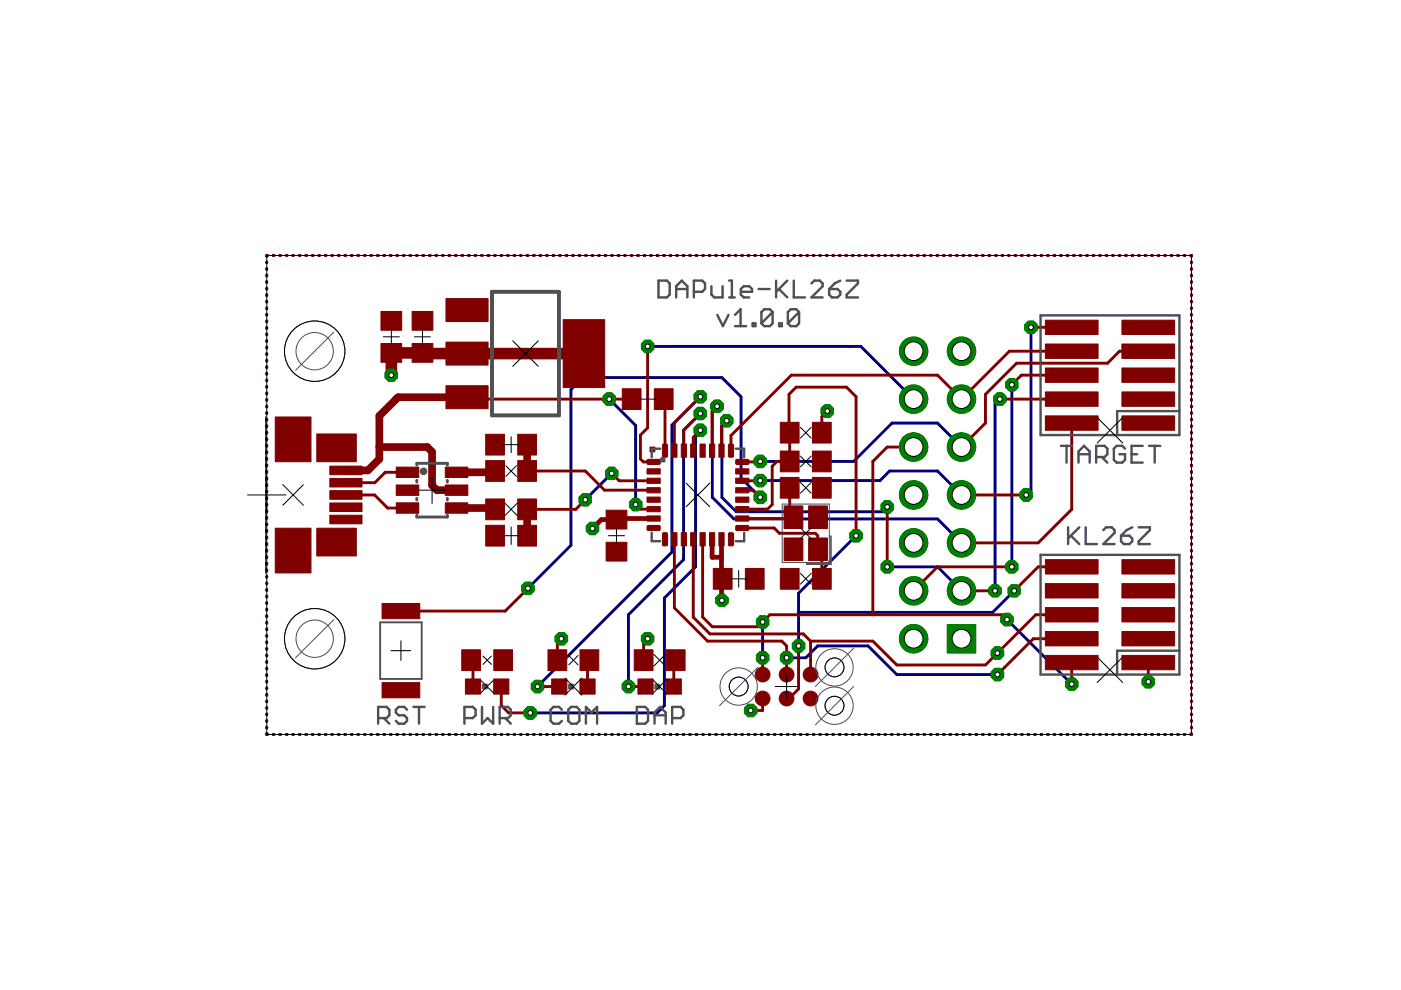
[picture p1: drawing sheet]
<svg xmlns="http://www.w3.org/2000/svg" width="297mm" height="210mm" viewBox="0 0 297 210" stroke-linecap="round" stroke-linejoin="round" font-family="sans-serif">
<g fill="none" stroke="#000080" stroke-width=".61">
<path d="M56.6 55.5v.2M56.6 56.9v.2M56.6 58.3v.2M56.6 59.7v.2M56.7 54.2h-.1v.1M57.9 54.2h.2M59.3 54.2h.2M60.7 54.2h.2M62.1 54.2h.1M63.5 54.2h.1M64.8 54.2h.2M66.2 54.2h.2"/>
<path d="M67.6 54.2h.2M69 54.2h.1M70.4 54.2h.1M71.7 54.2h.2M73.1 54.2h.2M74.5 54.2h.2M75.9 54.2h.1M77.3 54.2h.1M78.6 54.2h.2M80 54.2h.2M81.4 54.2h.2M82.8 54.2h.1"/>
<path d="M84.1 54.2h.2M85.5 54.2h.2M86.9 54.2h.2M88.3 54.2h.2M89.7 54.2h.1M91 54.2h.2M92.4 54.2h.2M93.8 54.2h.2M95.2 54.2h.1M96.6 54.2h.1M97.9 54.2h.2M99.3 54.2h.2"/>
<path d="M100.7 54.2h.2M102.1 54.2h.1M103.5 54.2h.1M104.8 54.2h.2M106.2 54.2h.2M107.6 54.2h.2M109 54.2h.1M110.4 54.2h.1M111.7 54.2h.2M113.1 54.2h.2M114.5 54.2h.2M115.9 54.2h.1"/>
<path d="M117.3 54.2h.1M118.6 54.2h.2M120 54.2h.2M121.4 54.2h.2M122.8 54.2h.1M124.2 54.2h.1M125.5 54.2h.2M126.9 54.2h.2M128.3 54.2h.2M129.7 54.2h.1M131 54.2h.2M132.4 54.2h.2"/>
<path d="M133.8 54.2h.2M135.2 54.2h.2M136.6 54.2h.1M137.9 54.2h.2M139.3 54.2h.2M140.7 54.2h.2M142.1 54.2h.1M143.5 54.2h.1M144.8 54.2h.2M146.2 54.2h.2M147.6 54.2h.2M149 54.2h.1"/>
<path d="M150.4 54.2h.1M151.7 54.2h.2M153.1 54.2h.2M154.5 54.2h.2M155.9 54.2h.1M157.3 54.2h.1M158.6 54.2h.2M160 54.2h.2M161.4 54.2h.2M162.8 54.2h.1M164.2 54.2h.1M165.5 54.2h.2"/>
<path d="M166.9 54.2h.2M168.3 54.2h.2M169.7 54.2h.1M171 54.2h.2M172.4 54.2h.2M173.8 54.2h.2M175.2 54.2h.2M176.6 54.2h.1M177.9 54.2h.2M179.3 54.2h.2M180.7 54.2h.2M182.1 54.2h.1"/>
<path d="M183.5 54.2h.1M184.8 54.2h.2M186.2 54.2h.2M187.6 54.2h.2M189 54.2h.1M190.4 54.2h.1M191.7 54.2h.2M193.1 54.2h.2M194.5 54.2h.2M195.9 54.2h.1M197.3 54.2h.1M198.6 54.2h.2"/>
<path d="M200 54.2h.2M201.4 54.2h.2M202.8 54.2h.1M204.2 54.2h.1M205.5 54.2h.2M206.9 54.2h.2M208.3 54.2h.2M209.7 54.2h.1M211.1 54.2h.1M212.4 54.2h.2M213.8 54.2h.2M215.2 54.2h.2"/>
<path d="M216.6 54.2h.1M218 54.2h.1M219.4 54.2h.1M220.7 54.2h.2M222.1 54.2h.1M223.5 54.2h.1M224.9 54.2h.1M226.2 54.2h.2M227.6 54.2h.2M229 54.2h.2M230.4 54.2h.1M231.8 54.2h.1"/>
<path d="M233.1 54.2h.2M234.5 54.2h.2M235.9 54.2h.2M237.3 54.2h.1M238.7 54.2h.1M240 54.2h.2M241.4 54.2h.2M242.8 54.2h.2M244.2 54.2h.1M245.6 54.2h.1M246.9 54.2h.2M248.3 54.2h.2"/>
<path d="M249.7 54.2h.2M251.1 54.2h.1M252.5 54.2h.1v.1M252.6 55.5v.2M252.6 56.9v.2M252.6 58.3v.2M252.6 59.7v.2M56.6 61.1v.2M56.6 62.5v.2M56.6 63.9v.2M56.6 65.3v.1M56.6 66.7v.1"/>
<path d="M56.6 68.1v.1M56.6 69.4v.2M56.6 70.8v.2M56.6 72.2v.2M56.6 73.6v.2M56.6 75v.2M56.6 76.4v.2M56.6 77.8v.1M56.6 79.2v.1M137.3 73.4h45.2l11.2 11.2M218.6 69.4v34.5l-1 1M252.6 61.1v.2"/>
<path d="M252.6 62.5v.2M252.6 63.9v.2M252.6 65.3v.1M252.6 66.7v.1M252.6 68.1v.1M252.6 69.4v.2M252.6 70.8v.2M252.6 72.2v.2M252.6 73.6v.2M252.6 75v.2M252.6 76.4v.2M252.6 77.8v.1"/>
<path d="M252.6 79.2v.1M56.6 80.6v.1M56.6 81.9v.2M56.6 83.3v.2M56.6 84.7v.2M56.6 86.1v.2M56.6 87.5v.2M56.6 88.9v.1M56.6 90.3v.1M56.6 91.7v.1M56.6 93v.2M56.6 94.4v.2"/>
<path d="M56.6 95.8v.2M56.6 97.2v.2M56.6 98.6v.2M56.6 100v.2M129.2 84.6l5.6 5.6v16.8M148.5 91.2l-1 1v28l-6.6 6.6v22.8l-1.6 1.6h-26.9M148.5 87.7l-3.6 3.5v27.5l-11.7 11.6v15.3M148.5 84.1l-6 6v27l-28.5 28.5M152 86.1l-1 1.1v18.3l4.6 4.5h43.2l5.1 5.1M154.1 89.2l-1 1v15.3l3 3h31l1-1M203.9 94.8l-5.1-5.1h-9.7l-8.1 8.1h-19.8M212 84.6l-1 1v39.7"/>
<path d="M214.5 81.6v38.6M252.6 80.6v.1M252.6 81.9v.2M252.6 83.3v.2M252.6 84.7v.2M252.6 86.1v.2M252.6 87.5v.2M252.6 88.9v.1M252.6 90.3v.1M252.6 91.7v.1M252.6 93v.2M252.6 94.4v.2"/>
<path d="M252.6 95.8v.2M252.6 97.2v.2M252.6 98.6v.2M252.6 100v.2M56.6 101.4v.2M56.6 102.8v.2M56.6 104.2v.1M56.6 105.6v.1M56.6 106.9v.2M56.6 108.3v.2M56.6 109.7v.2M56.6 111.1v.2"/>
<path d="M56.6 112.5v.2M56.6 113.9v.2M56.6 115.3v.1M56.6 116.7v.1M56.6 118v.2M56.6 119.4v.2M129.7 100.4l-5.6 5.6M161.2 101.9h25.4l2-2h10.2l5.1 5M161.2 105.5l-4.1-4.1v-17.3l-4-4h-29.5l-2.5 2.5v33l-9.2 9.2M181.5 113.6l-12.2 12.2v11.1M252.6 101.4v.2M252.6 102.8v.2"/>
<path d="M252.6 104.2v.1M252.6 105.6v.1M252.6 106.9v.2M252.6 108.3v.2M252.6 109.7v.2M252.6 111.1v.2M252.6 112.5v.2M252.6 113.9v.2M252.6 115.3v.1M252.6 116.7v.1M252.6 118v.2M252.6 119.4v.2"/>
<path d="M56.6 120.8v.2M56.6 122.2v.2M56.6 123.6v.2M56.6 125v.2M56.6 126.4v.2M56.6 127.8v.2M56.6 129.2v.1M56.6 130.6v.1M56.6 132v.1M56.6 133.3v.2M56.6 134.7v.2M56.6 136.1v.2"/>
<path d="M56.6 137.5v.2M56.6 138.9v.2M161.7 131.9v7.6M166.8 139.5h4l2.6-2.6h10.6l6.1 6.1h21.4M188.1 120.2h10.7l5.1 5.1M213.5 131.4l13.7 13.7M215 125.3l-4.5 4.5h-41.2M252.6 120.8v.2M252.6 122.2v.2M252.6 123.6v.2M252.6 125v.2M252.6 126.4v.2"/>
<path d="M252.6 127.8v.2M252.6 129.2v.1M252.6 130.6v.1M252.6 132v.1M252.6 133.3v.2M252.6 134.7v.2M252.6 136.1v.2M252.6 137.5v.2M252.6 138.9v.2M56.6 155.6v.1h.1M56.6 140.3v.1M56.6 141.7v.1"/>
<path d="M56.6 143.1v.1M56.6 144.4v.2M56.6 145.8v.2M56.6 147.2v.2M56.6 148.6v.2M56.6 150v.2M56.6 151.4v.2M56.6 152.8v.2M56.6 154.2v.1M57.9 155.7h.2M59.3 155.7h.2M60.7 155.7h.2"/>
<path d="M62.1 155.7h.1M63.5 155.7h.1M64.8 155.7h.2M66.2 155.7h.2M67.6 155.7h.2M69 155.7h.1M70.4 155.7h.1M71.7 155.7h.2M73.1 155.7h.2M74.5 155.7h.2M75.9 155.7h.1M77.3 155.7h.1"/>
<path d="M78.6 155.7h.2M80 155.7h.2M81.4 155.7h.2M82.8 155.7h.1M84.1 155.7h.2M85.5 155.7h.2M86.9 155.7h.2M88.3 155.7h.2M89.7 155.7h.1M91 155.7h.2M92.4 155.7h.2M93.8 155.7h.2"/>
<path d="M95.2 155.7h.1M96.6 155.7h.1M97.9 155.7h.2M99.3 155.7h.2M100.7 155.7h.2M102.1 155.7h.1M103.5 155.7h.1M104.8 155.7h.2M106.2 155.7h.2M107.6 155.7h.2M109 155.7h.1M110.4 155.7h.1"/>
<path d="M111.7 155.7h.2M113.1 155.7h.2M114.5 155.7h.2M115.9 155.7h.1M117.3 155.7h.1M118.6 155.7h.2M120 155.7h.2M121.4 155.7h.2M122.8 155.7h.1M124.2 155.7h.1M125.5 155.7h.2M126.9 155.7h.2"/>
<path d="M128.3 155.7h.2M129.7 155.7h.1M131 155.7h.2M132.4 155.7h.2M133.8 155.7h.2M135.2 155.7h.2M136.6 155.7h.1M137.9 155.7h.2M139.3 155.7h.2M140.7 155.7h.2M142.1 155.7h.1M143.5 155.7h.1"/>
<path d="M144.8 155.7h.2M146.2 155.7h.2M147.6 155.7h.2M149 155.7h.1M150.4 155.7h.1M151.7 155.7h.2M153.1 155.7h.2M154.5 155.7h.2M155.9 155.7h.1M157.3 155.7h.1M158.6 155.7h.2M160 155.7h.2"/>
<path d="M161.4 155.7h.2M162.8 155.7h.1M164.2 155.7h.1M165.5 155.7h.2M166.9 155.7h.2M168.3 155.7h.2M169.7 155.7h.1M171 155.7h.2M172.4 155.7h.2M173.8 155.7h.2M175.2 155.7h.2M176.6 155.7h.1"/>
<path d="M177.9 155.7h.2M179.3 155.7h.2M180.7 155.7h.2M182.1 155.7h.1M183.5 155.7h.1M184.8 155.7h.2M186.2 155.7h.2M187.6 155.7h.2M189 155.7h.1M190.4 155.7h.1M191.7 155.7h.2M193.1 155.7h.2"/>
<path d="M194.5 155.7h.2M195.9 155.7h.1M197.3 155.7h.1M198.6 155.7h.2M200 155.7h.2M201.4 155.7h.2M202.8 155.7h.1M204.2 155.7h.1M205.5 155.7h.2M206.9 155.7h.2M208.3 155.7h.2M209.7 155.7h.1"/>
<path d="M211.1 155.7h.1M212.4 155.7h.2M213.8 155.7h.2M215.2 155.7h.2M216.6 155.7h.1M218 155.7h.1M219.4 155.7h.1M220.7 155.7h.2M222.1 155.7h.1M223.5 155.7h.1M224.9 155.7h.1M226.2 155.7h.2"/>
<path d="M227.6 155.7h.2M229 155.7h.2M230.4 155.7h.1M231.8 155.7h.1M233.1 155.7h.2M234.5 155.7h.2M235.9 155.7h.2M237.3 155.7h.1M238.7 155.7h.1M240 155.7h.2M241.4 155.7h.2M242.8 155.7h.2"/>
<path d="M244.2 155.7h.1M245.6 155.7h.1M246.9 155.7h.2M248.3 155.7h.2M249.7 155.7h.2M251.1 155.7h.1M252.6 155.6v.1h-.1M252.6 140.3v.1M252.6 141.7v.1M252.6 143.1v.1M252.6 144.4v.2M252.6 145.8v.2"/>
<path d="M252.6 147.2v.2M252.6 148.6v.2M252.6 150v.2M252.6 151.4v.2M252.6 152.8v.2M252.6 154.2v.1"/>
</g>
<circle cx="193.7" cy="104.9" r="3" fill="#008000" stroke="#008000" stroke-width=".21"/>
<circle cx="193.7" cy="104.9" r="1.99" fill="#fff" stroke="#000" stroke-width=".21"/>
<circle cx="203.9" cy="104.9" r="3" fill="#008000" stroke="#008000" stroke-width=".21"/>
<circle cx="203.9" cy="104.9" r="1.99" fill="#fff" stroke="#000" stroke-width=".21"/>
<circle cx="193.7" cy="94.8" r="3" fill="#008000" stroke="#008000" stroke-width=".21"/>
<circle cx="193.7" cy="94.8" r="1.99" fill="#fff" stroke="#000" stroke-width=".21"/>
<circle cx="203.9" cy="94.8" r="3" fill="#008000" stroke="#008000" stroke-width=".21"/>
<circle cx="203.9" cy="94.8" r="1.99" fill="#fff" stroke="#000" stroke-width=".21"/>
<circle cx="193.7" cy="84.6" r="3" fill="#008000" stroke="#008000" stroke-width=".21"/>
<circle cx="193.7" cy="84.6" r="1.99" fill="#fff" stroke="#000" stroke-width=".21"/>
<circle cx="203.9" cy="84.6" r="3" fill="#008000" stroke="#008000" stroke-width=".21"/>
<circle cx="203.9" cy="84.6" r="1.99" fill="#fff" stroke="#000" stroke-width=".21"/>
<circle cx="193.7" cy="74.5" r="3" fill="#008000" stroke="#008000" stroke-width=".21"/>
<circle cx="193.7" cy="74.5" r="1.99" fill="#fff" stroke="#000" stroke-width=".21"/>
<circle cx="203.9" cy="74.5" r="3" fill="#008000" stroke="#008000" stroke-width=".21"/>
<circle cx="203.9" cy="74.5" r="1.99" fill="#fff" stroke="#000" stroke-width=".21"/>
<circle cx="193.7" cy="115.1" r="3" fill="#008000" stroke="#008000" stroke-width=".21"/>
<circle cx="193.7" cy="115.1" r="1.99" fill="#fff" stroke="#000" stroke-width=".21"/>
<circle cx="203.9" cy="115.1" r="3" fill="#008000" stroke="#008000" stroke-width=".21"/>
<circle cx="203.9" cy="115.1" r="1.99" fill="#fff" stroke="#000" stroke-width=".21"/>
<circle cx="193.7" cy="125.3" r="3" fill="#008000" stroke="#008000" stroke-width=".21"/>
<circle cx="193.7" cy="125.3" r="1.99" fill="#fff" stroke="#000" stroke-width=".21"/>
<circle cx="203.9" cy="125.3" r="3" fill="#008000" stroke="#008000" stroke-width=".21"/>
<circle cx="203.9" cy="125.3" r="1.99" fill="#fff" stroke="#000" stroke-width=".21"/>
<circle cx="193.7" cy="135.4" r="3" fill="#008000" stroke="#008000" stroke-width=".21"/>
<circle cx="193.7" cy="135.4" r="1.99" fill="#fff" stroke="#000" stroke-width=".21"/>
<path d="M200.9 132.4h6v6h-6z" fill="#008000" stroke="#008000" stroke-width=".21"/>
<circle cx="203.9" cy="135.4" r="1.99" fill="#fff" stroke="#000" stroke-width=".21"/>
<circle cx="161.2" cy="97.8" r="1.42" fill="#008000" stroke="#008000" stroke-width=".21"/>
<circle cx="161.2" cy="97.8" r=".51" fill="#fff" stroke="#000" stroke-width=".21"/>
<circle cx="161.2" cy="101.9" r="1.42" fill="#008000" stroke="#008000" stroke-width=".21"/>
<circle cx="161.2" cy="101.9" r=".51" fill="#fff" stroke="#000" stroke-width=".21"/>
<circle cx="218.6" cy="69.4" r="1.42" fill="#008000" stroke="#008000" stroke-width=".21"/>
<circle cx="218.6" cy="69.4" r=".51" fill="#fff" stroke="#000" stroke-width=".21"/>
<circle cx="217.6" cy="104.9" r="1.42" fill="#008000" stroke="#008000" stroke-width=".21"/>
<circle cx="217.6" cy="104.9" r=".51" fill="#fff" stroke="#000" stroke-width=".21"/>
<circle cx="152" cy="86.1" r="1.42" fill="#008000" stroke="#008000" stroke-width=".21"/>
<circle cx="152" cy="86.1" r=".51" fill="#fff" stroke="#000" stroke-width=".21"/>
<circle cx="214.5" cy="81.6" r="1.42" fill="#008000" stroke="#008000" stroke-width=".21"/>
<circle cx="214.5" cy="81.6" r=".51" fill="#fff" stroke="#000" stroke-width=".21"/>
<circle cx="214.5" cy="120.2" r="1.42" fill="#008000" stroke="#008000" stroke-width=".21"/>
<circle cx="214.5" cy="120.2" r=".51" fill="#fff" stroke="#000" stroke-width=".21"/>
<circle cx="211" cy="125.3" r="1.42" fill="#008000" stroke="#008000" stroke-width=".21"/>
<circle cx="211" cy="125.3" r=".51" fill="#fff" stroke="#000" stroke-width=".21"/>
<circle cx="154.1" cy="89.2" r="1.42" fill="#008000" stroke="#008000" stroke-width=".21"/>
<circle cx="154.1" cy="89.2" r=".51" fill="#fff" stroke="#000" stroke-width=".21"/>
<circle cx="188.1" cy="107.5" r="1.42" fill="#008000" stroke="#008000" stroke-width=".21"/>
<circle cx="188.1" cy="107.5" r=".51" fill="#fff" stroke="#000" stroke-width=".21"/>
<circle cx="188.1" cy="120.2" r="1.42" fill="#008000" stroke="#008000" stroke-width=".21"/>
<circle cx="188.1" cy="120.2" r=".51" fill="#fff" stroke="#000" stroke-width=".21"/>
<circle cx="212" cy="84.6" r="1.42" fill="#008000" stroke="#008000" stroke-width=".21"/>
<circle cx="212" cy="84.6" r=".51" fill="#fff" stroke="#000" stroke-width=".21"/>
<circle cx="148.5" cy="91.2" r="1.42" fill="#008000" stroke="#008000" stroke-width=".21"/>
<circle cx="148.5" cy="91.2" r=".51" fill="#fff" stroke="#000" stroke-width=".21"/>
<circle cx="112.4" cy="151.2" r="1.42" fill="#008000" stroke="#008000" stroke-width=".21"/>
<circle cx="112.4" cy="151.2" r=".51" fill="#fff" stroke="#000" stroke-width=".21"/>
<circle cx="148.5" cy="87.7" r="1.42" fill="#008000" stroke="#008000" stroke-width=".21"/>
<circle cx="148.5" cy="87.7" r=".51" fill="#fff" stroke="#000" stroke-width=".21"/>
<circle cx="133.2" cy="145.6" r="1.42" fill="#008000" stroke="#008000" stroke-width=".21"/>
<circle cx="133.2" cy="145.6" r=".51" fill="#fff" stroke="#000" stroke-width=".21"/>
<circle cx="161.2" cy="105.5" r="1.42" fill="#008000" stroke="#008000" stroke-width=".21"/>
<circle cx="161.2" cy="105.5" r=".51" fill="#fff" stroke="#000" stroke-width=".21"/>
<circle cx="111.9" cy="124.8" r="1.42" fill="#008000" stroke="#008000" stroke-width=".21"/>
<circle cx="111.9" cy="124.8" r=".51" fill="#fff" stroke="#000" stroke-width=".21"/>
<circle cx="211.5" cy="138.5" r="1.42" fill="#008000" stroke="#008000" stroke-width=".21"/>
<circle cx="211.5" cy="138.5" r=".51" fill="#fff" stroke="#000" stroke-width=".21"/>
<circle cx="161.7" cy="131.9" r="1.42" fill="#008000" stroke="#008000" stroke-width=".21"/>
<circle cx="161.7" cy="131.9" r=".51" fill="#fff" stroke="#000" stroke-width=".21"/>
<circle cx="161.7" cy="139.5" r="1.42" fill="#008000" stroke="#008000" stroke-width=".21"/>
<circle cx="161.7" cy="139.5" r=".51" fill="#fff" stroke="#000" stroke-width=".21"/>
<circle cx="213.5" cy="131.4" r="1.42" fill="#008000" stroke="#008000" stroke-width=".21"/>
<circle cx="213.5" cy="131.4" r=".51" fill="#fff" stroke="#000" stroke-width=".21"/>
<circle cx="227.2" cy="145.1" r="1.42" fill="#008000" stroke="#008000" stroke-width=".21"/>
<circle cx="227.2" cy="145.1" r=".51" fill="#fff" stroke="#000" stroke-width=".21"/>
<circle cx="166.8" cy="139.5" r="1.42" fill="#008000" stroke="#008000" stroke-width=".21"/>
<circle cx="166.8" cy="139.5" r=".51" fill="#fff" stroke="#000" stroke-width=".21"/>
<circle cx="211.5" cy="143" r="1.42" fill="#008000" stroke="#008000" stroke-width=".21"/>
<circle cx="211.5" cy="143" r=".51" fill="#fff" stroke="#000" stroke-width=".21"/>
<circle cx="129.7" cy="100.4" r="1.42" fill="#008000" stroke="#008000" stroke-width=".21"/>
<circle cx="129.7" cy="100.4" r=".51" fill="#fff" stroke="#000" stroke-width=".21"/>
<circle cx="124.1" cy="106" r="1.42" fill="#008000" stroke="#008000" stroke-width=".21"/>
<circle cx="124.1" cy="106" r=".51" fill="#fff" stroke="#000" stroke-width=".21"/>
<circle cx="148.5" cy="84.1" r="1.42" fill="#008000" stroke="#008000" stroke-width=".21"/>
<circle cx="148.5" cy="84.1" r=".51" fill="#fff" stroke="#000" stroke-width=".21"/>
<circle cx="114" cy="145.6" r="1.42" fill="#008000" stroke="#008000" stroke-width=".21"/>
<circle cx="114" cy="145.6" r=".51" fill="#fff" stroke="#000" stroke-width=".21"/>
<circle cx="169.3" cy="136.9" r="1.42" fill="#008000" stroke="#008000" stroke-width=".21"/>
<circle cx="169.3" cy="136.9" r=".51" fill="#fff" stroke="#000" stroke-width=".21"/>
<circle cx="181.5" cy="113.6" r="1.42" fill="#008000" stroke="#008000" stroke-width=".21"/>
<circle cx="181.5" cy="113.6" r=".51" fill="#fff" stroke="#000" stroke-width=".21"/>
<circle cx="215" cy="125.3" r="1.42" fill="#008000" stroke="#008000" stroke-width=".21"/>
<circle cx="215" cy="125.3" r=".51" fill="#fff" stroke="#000" stroke-width=".21"/>
<circle cx="119" cy="135.4" r="1.42" fill="#008000" stroke="#008000" stroke-width=".21"/>
<circle cx="119" cy="135.4" r=".51" fill="#fff" stroke="#000" stroke-width=".21"/>
<circle cx="137.3" cy="135.4" r="1.42" fill="#008000" stroke="#008000" stroke-width=".21"/>
<circle cx="137.3" cy="135.4" r=".51" fill="#fff" stroke="#000" stroke-width=".21"/>
<circle cx="125.6" cy="112.1" r="1.42" fill="#008000" stroke="#008000" stroke-width=".21"/>
<circle cx="125.6" cy="112.1" r=".51" fill="#fff" stroke="#000" stroke-width=".21"/>
<circle cx="83" cy="79.5" r="1.42" fill="#008000" stroke="#008000" stroke-width=".21"/>
<circle cx="83" cy="79.5" r=".51" fill="#fff" stroke="#000" stroke-width=".21"/>
<circle cx="153.1" cy="127.3" r="1.42" fill="#008000" stroke="#008000" stroke-width=".21"/>
<circle cx="153.1" cy="127.3" r=".51" fill="#fff" stroke="#000" stroke-width=".21"/>
<circle cx="159.2" cy="150.6" r="1.42" fill="#008000" stroke="#008000" stroke-width=".21"/>
<circle cx="159.2" cy="150.6" r=".51" fill="#fff" stroke="#000" stroke-width=".21"/>
<circle cx="175.4" cy="87.2" r="1.42" fill="#008000" stroke="#008000" stroke-width=".21"/>
<circle cx="175.4" cy="87.2" r=".51" fill="#fff" stroke="#000" stroke-width=".21"/>
<circle cx="243.5" cy="144.5" r="1.42" fill="#008000" stroke="#008000" stroke-width=".21"/>
<circle cx="243.5" cy="144.5" r=".51" fill="#fff" stroke="#000" stroke-width=".21"/>
<circle cx="134.8" cy="107" r="1.42" fill="#008000" stroke="#008000" stroke-width=".21"/>
<circle cx="134.8" cy="107" r=".51" fill="#fff" stroke="#000" stroke-width=".21"/>
<circle cx="129.2" cy="84.6" r="1.42" fill="#008000" stroke="#008000" stroke-width=".21"/>
<circle cx="129.2" cy="84.6" r=".51" fill="#fff" stroke="#000" stroke-width=".21"/>
<circle cx="137.3" cy="73.4" r="1.42" fill="#008000" stroke="#008000" stroke-width=".21"/>
<circle cx="137.3" cy="73.4" r=".51" fill="#fff" stroke="#000" stroke-width=".21"/>
<g fill="#800000" stroke="#800000" stroke-width=".21">
<path d="M237.9 88.2h11.1v3h-11.1z"/>
<path d="M237.9 83.1h11.1v3h-11.1z"/>
<path d="M221.6 88.2h11.2v3h-11.2z"/>
<path d="M221.6 83.1h11.2v3h-11.2z"/>
<path d="M237.9 78h11.1v3.1h-11.1z"/>
<path d="M221.6 78h11.2v3.1h-11.2z"/>
<path d="M237.9 72.9h11.1v3.1h-11.1z"/>
<path d="M221.6 72.9h11.2v3.1h-11.2z"/>
<path d="M237.9 67.9h11.1v3h-11.1z"/>
<path d="M221.6 67.9h11.2v3h-11.2z"/>
<path d="M109.8 105.8h3.9v4.4h-3.9z"/>
<path d="M103 105.8h4v4.4h-4z"/>
<path d="M109.8 97.7h3.9v4.4h-3.9z"/>
<path d="M103 97.7h4v4.4h-4z"/>
<path d="M165.4 89.5h4v4.4h-4z"/>
<path d="M172.3 89.5h3.9v4.4h-3.9z"/>
<path d="M131.9 82.4h4v4.4h-4z"/>
<path d="M138.7 82.4h4v4.4h-4z"/>
<path d="M158 120.5h4v4.4h-4z"/>
<path d="M151.2 120.5h4v4.4h-4z"/>
<path d="M128.5 115h4.4v4h-4.4z"/>
<path d="M128.5 108.2h4.4v4h-4.4z"/>
<path d="M103 92.1h4v4.4h-4z"/>
<path d="M109.8 92.1h3.9v4.4h-3.9z"/>
<path d="M103 111.4h4v4.4h-4z"/>
<path d="M109.8 111.4h3.9v4.4h-3.9z"/>
<path d="M137.2 99.4h2.8v1.1h-2.8z"/>
<path d="M137.2 101.4h2.8v1.1h-2.8z"/>
<path d="M137.2 103.4h2.8v1.1h-2.8z"/>
<path d="M137.2 105.4h2.8v1.1h-2.8z"/>
<path d="M137.2 107.4h2.8v1.1h-2.8z"/>
<path d="M137.2 109.4h2.8v1.1h-2.8z"/>
<path d="M142.4 112.9h1.1v2.8h-1.1z"/>
<path d="M144.4 112.9h1.1v2.8h-1.1z"/>
<path d="M146.4 112.9h1.1v2.8h-1.1z"/>
<path d="M148.4 112.9h1.1v2.8h-1.1z"/>
<path d="M150.4 112.9h1.1v2.8h-1.1z"/>
<path d="M152.4 112.9h1.1v2.8h-1.1z"/>
<path d="M156 109.4h2.8v1.1h-2.8z"/>
<path d="M156 107.4h2.8v1.1h-2.8z"/>
<path d="M156 105.4h2.8v1.1h-2.8z"/>
<path d="M156 103.4h2.8v1.1h-2.8z"/>
<path d="M156 101.4h2.8v1.1h-2.8z"/>
<path d="M156 99.4h2.8v1.1h-2.8z"/>
<path d="M152.4 94.1h1.1v2.8h-1.1z"/>
<path d="M150.4 94.1h1.1v2.8h-1.1z"/>
<path d="M148.4 94.1h1.1v2.8h-1.1z"/>
<path d="M146.4 94.1h1.1v2.8h-1.1z"/>
<path d="M144.4 94.1h1.1v2.8h-1.1z"/>
<path d="M142.4 94.1h1.1v2.8h-1.1z"/>
<path d="M137.8 94.8h1v1h-1z"/>
<path d="M165.4 120.5h4v4.4h-4z"/>
<path d="M172.3 120.5h3.9v4.4h-3.9z"/>
<path d="M171.4 114.1h4v4.8h-4z"/>
<path d="M171.4 107.3h4v4.8h-4z"/>
<path d="M166.2 107.3h4v4.8h-4z"/>
<path d="M166.2 114.1h4v4.8h-4z"/>
<path d="M172.3 101.2h3.9v4.4h-3.9z"/>
<path d="M165.4 101.2h4v4.4h-4z"/>
<path d="M172.3 95.6h3.9v4.4h-3.9z"/>
<path d="M165.4 95.6h4v4.4h-4z"/>
<path d="M116.2 137.8h4v4.4h-4z"/>
<path d="M123 137.8h4v4.4h-4z"/>
<path d="M117 144h3.2v3.2h-3.2z"/>
<path d="M123 144h3.2v3.2h-3.2z"/>
<path d="M104.7 137.8h4v4.4h-4z"/>
<path d="M97.9 137.8h4v4.4h-4z"/>
<path d="M98.7 144h3.2v3.2h-3.2z"/>
<path d="M104.7 144h3.2v3.2h-3.2z"/>
<path d="M69.9 104h6.9v1.9h-6.9z"/>
<path d="M69.9 101.4h6.9v1.9h-6.9z"/>
<path d="M69.9 106.6h6.9v1.9h-6.9z"/>
<path d="M69.9 109.2h6.9v1.9h-6.9z"/>
<path d="M69.9 98.8h6.9v1.8h-6.9z"/>
<path d="M67.2 92h8.3v5.9h-8.3z"/>
<path d="M67.2 112h8.3v5.9h-8.3z"/>
<path d="M58.4 88.4h7.5v9.5h-7.5z"/>
<path d="M58.4 112h7.5v9.5h-7.5z"/>
<path d="M134.5 137.8h4v4.4h-4z"/>
<path d="M141.3 137.8h3.9v4.4h-3.9z"/>
<path d="M135.3 144h3.2v3.2h-3.2z"/>
<path d="M141.2 144h3.3v3.2h-3.3z"/>
<path d="M94.6 63.3h8.9v4.9h-8.9z"/>
<path d="M94.6 72.5h8.9v4.9h-8.9z"/>
<path d="M94.6 81.8h8.9v4.9h-8.9z"/>
<path d="M119.4 67.8h8.8v14.4h-8.8z"/>
<path d="M87.4 72.8h4.4v4h-4.4z"/>
<path d="M87.4 66h4.4v4h-4.4z"/>
<path d="M84 99h4.8v2.2h-4.8z"/>
<path d="M84 102.8h4.8v2.2h-4.8z"/>
<path d="M84 106.6h4.8v2.2h-4.8z"/>
<path d="M94.4 106.6h4.8v2.2h-4.8z"/>
<path d="M94.4 102.8h4.8v2.2h-4.8z"/>
<path d="M94.4 99h4.8v2.2h-4.8z"/>
<path d="M81 144.7h8v3.3h-8z"/>
<path d="M81 128h8v3.2h-8z"/>
<path d="M80.8 72.8h4.4v4h-4.4z"/>
<path d="M80.8 66h4.4v4h-4.4z"/>
<path d="M237.9 139h11.1v3h-11.1z"/>
<path d="M237.9 133.9h11.1v3h-11.1z"/>
<path d="M221.6 139h11.2v3h-11.2z"/>
<path d="M221.6 133.9h11.2v3h-11.2z"/>
<path d="M237.9 128.8h11.1v3.1h-11.1z"/>
<path d="M221.6 128.8h11.2v3.1h-11.2z"/>
<path d="M237.9 123.7h11.1v3.1h-11.1z"/>
<path d="M221.6 123.7h11.2v3.1h-11.2z"/>
<path d="M237.9 118.7h11.1v3h-11.1z"/>
<path d="M221.6 118.7h11.2v3h-11.2z"/>
</g>
<g fill="#800000" stroke="#800000" stroke-width=".21">
<path d="M137.2 97.5l.3-.1h2.3l.2 .3-.1 .7-.2 .1h-2.4l-.1-.3z" fill-rule="evenodd"/>
<path d="M137.2 111.5l.3-.1h2.3l.2 .3-.1 .7-.2 .1h-2.4l-.1-.3z" fill-rule="evenodd"/>
<path d="M140.6 113l.7-.1 .2 .2v2.4l-.1 .2h-.7l-.2-.1-.1-2.4z" fill-rule="evenodd"/>
<path d="M154.6 113l.7-.1 .2 .2v2.4l-.1 .2h-.7l-.2-.1-.1-2.4z" fill-rule="evenodd"/>
<path d="M156 111.5l.3-.1h2.3l.2 .3-.1 .7-.2 .1h-2.4l-.1-.3z" fill-rule="evenodd"/>
<path d="M156 97.5l.3-.1h2.3l.2 .3-.1 .7-.2 .1h-2.4l-.1-.3z" fill-rule="evenodd"/>
<path d="M154.6 94.2l.7-.1 .2 .2v2.4l-.1 .2h-.7l-.2-.1-.1-2.4z" fill-rule="evenodd"/>
<path d="M140.6 94.2l.7-.1 .2 .2v2.4l-.1 .2h-.7l-.2-.1-.1-2.4z" fill-rule="evenodd"/>
<circle cx="161.7" cy="143" r="1.57"/>
<circle cx="161.7" cy="148.1" r="1.57"/>
<circle cx="166.8" cy="143" r="1.57"/>
<circle cx="166.8" cy="148.1" r="1.57"/>
<circle cx="171.9" cy="143" r="1.57"/>
<circle cx="171.9" cy="148.1" r="1.57"/>
</g>
<g fill="none" stroke="#800000" stroke-width=".61">
<path d="M56.6 55.5v.2M56.6 56.9v.2M56.6 58.3v.2M56.6 59.7v.2M56.7 54.2h-.1v.1M57.9 54.2h.2M59.3 54.2h.2M60.7 54.2h.2M62.1 54.2h.1M63.5 54.2h.1M64.8 54.2h.2M66.2 54.2h.2"/>
<path d="M67.6 54.2h.2M69 54.2h.1M70.4 54.2h.1M71.7 54.2h.2M73.1 54.2h.2M74.5 54.2h.2M75.9 54.2h.1M77.3 54.2h.1M78.6 54.2h.2M80 54.2h.2M81.4 54.2h.2M82.8 54.2h.1"/>
<path d="M84.1 54.2h.2M85.5 54.2h.2M86.9 54.2h.2M88.3 54.2h.2M89.7 54.2h.1M91 54.2h.2M92.4 54.2h.2M93.8 54.2h.2M95.2 54.2h.1M96.6 54.2h.1M97.9 54.2h.2M99.3 54.2h.2"/>
<path d="M100.7 54.2h.2M102.1 54.2h.1M103.5 54.2h.1M104.8 54.2h.2M106.2 54.2h.2M107.6 54.2h.2M109 54.2h.1M110.4 54.2h.1M111.7 54.2h.2M113.1 54.2h.2M114.5 54.2h.2M115.9 54.2h.1"/>
<path d="M117.3 54.2h.1M118.6 54.2h.2M120 54.2h.2M121.4 54.2h.2M122.8 54.2h.1M124.2 54.2h.1M125.5 54.2h.2M126.9 54.2h.2M128.3 54.2h.2M129.7 54.2h.1M131 54.2h.2M132.4 54.2h.2"/>
<path d="M133.8 54.2h.2M135.2 54.2h.2M136.6 54.2h.1M137.9 54.2h.2M139.3 54.2h.2M140.7 54.2h.2M142.1 54.2h.1M143.5 54.2h.1M144.8 54.2h.2M146.2 54.2h.2M147.6 54.2h.2M149 54.2h.1"/>
<path d="M150.4 54.2h.1M151.7 54.2h.2M153.1 54.2h.2M154.5 54.2h.2M155.9 54.2h.1M157.3 54.2h.1M158.6 54.2h.2M160 54.2h.2M161.4 54.2h.2M162.8 54.2h.1M164.2 54.2h.1M165.5 54.2h.2"/>
<path d="M166.9 54.2h.2M168.3 54.2h.2M169.7 54.2h.1M171 54.2h.2M172.4 54.2h.2M173.8 54.2h.2M175.2 54.2h.2M176.6 54.2h.1M177.9 54.2h.2M179.3 54.2h.2M180.7 54.2h.2M182.1 54.2h.1"/>
<path d="M183.5 54.2h.1M184.8 54.2h.2M186.2 54.2h.2M187.6 54.2h.2M189 54.2h.1M190.4 54.2h.1M191.7 54.2h.2M193.1 54.2h.2M194.5 54.2h.2M195.9 54.2h.1M197.3 54.2h.1M198.6 54.2h.2"/>
<path d="M200 54.2h.2M201.4 54.2h.2M202.8 54.2h.1M204.2 54.2h.1M205.5 54.2h.2M206.9 54.2h.2M208.3 54.2h.2M209.7 54.2h.1M211.1 54.2h.1M212.4 54.2h.2M213.8 54.2h.2M215.2 54.2h.2"/>
<path d="M216.6 54.2h.1M218 54.2h.1M219.4 54.2h.1M220.7 54.2h.2M222.1 54.2h.1M223.5 54.2h.1M224.9 54.2h.1M226.2 54.2h.2M227.6 54.2h.2M229 54.2h.2M230.4 54.2h.1M231.8 54.2h.1"/>
<path d="M233.1 54.2h.2M234.5 54.2h.2M235.9 54.2h.2M237.3 54.2h.1M238.7 54.2h.1M240 54.2h.2M241.4 54.2h.2M242.8 54.2h.2M244.2 54.2h.1M245.6 54.2h.1M246.9 54.2h.2M248.3 54.2h.2"/>
<path d="M249.7 54.2h.2M251.1 54.2h.1M252.5 54.2h.1v.1M252.6 55.5v.2M252.6 56.9v.2M252.6 58.3v.2M252.6 59.7v.2M56.6 61.1v.2M56.6 62.5v.2M56.6 63.9v.2M56.6 65.3v.1M56.6 66.7v.1"/>
<path d="M56.6 68.1v.1M56.6 69.4v.2M56.6 70.8v.2M56.6 72.2v.2M56.6 73.6v.2M56.6 75v.2M56.6 76.4v.2M56.6 77.8v.1M56.6 79.2v.1M137.3 73.4v17.3l-1.5 1.5v5.1l.6 .6h2.2M218.6 69.4h8.6M227.2 74.5h-13.2l-10.1 10.1-5.1-5.1h-31l-12.8 12.9v3.1"/>
<path d="M227.2 79.5h-10.6l-2.1 2.1M243.5 74.5h-6.1l-2.6 2.5h-19.3l-6.6 6.6v6.1l-5 5.1M252.6 61.1v.2M252.6 62.5v.2M252.6 63.9v.2M252.6 65.3v.1M252.6 66.7v.1M252.6 68.1v.1M252.6 69.4v.2M252.6 70.8v.2M252.6 72.2v.2M252.6 73.6v.2"/>
<path d="M252.6 75v.2M252.6 76.4v.2M252.6 77.8v.1M252.6 79.2v.1M56.6 80.6v.1M56.6 81.9v.2M56.6 83.3v.2M56.6 84.7v.2M56.6 86.1v.2M56.6 87.5v.2M56.6 88.9v.1M56.6 90.3v.1"/>
<path d="M56.6 91.7v.1M56.6 93v.2M56.6 94.4v.2M56.6 95.8v.2M56.6 97.2v.2M56.6 98.6v.2M56.6 100v.2M99 84.2l.4 .4h34.5M111.8 99.9h12.3l4.1 4h10.4M140.7 84.6l.3 .3v10.6M148.5 91.2l-1.5 1.5v2.8M148.5 87.7l-3.5 3.5v4.3"/>
<path d="M148.5 84.1l-5.5 5.5v5.9M152 86.1l-1 1.1v8.3M154.1 89.2l-1.1 1.1v5.2M161.2 97.8l-3.8 .1M175.4 87.2l-1.2 1.1v3.4M193.7 94.8h-5.6l-3 3v32.5M212 84.6h15.2M227.2 89.7v18.3l-7.1 7.1h-16.2M252.6 80.6v.1M252.6 81.9v.2M252.6 83.3v.2M252.6 84.7v.2"/>
<path d="M252.6 86.1v.2M252.6 87.5v.2M252.6 88.9v.1M252.6 90.3v.1M252.6 91.7v.1M252.6 93v.2M252.6 94.4v.2M252.6 95.8v.2M252.6 97.2v.2M252.6 98.6v.2M252.6 100v.2M56.6 101.4v.2"/>
<path d="M56.6 102.8v.2M56.6 104.2v.1M56.6 105.6v.1M56.6 106.9v.2M56.6 108.3v.2M56.6 109.7v.2M56.6 111.1v.2M56.6 112.5v.2M56.6 113.9v.2M56.6 115.3v.1M56.6 116.7v.1M56.6 118v.2"/>
<path d="M56.6 119.4v.2M73.3 104.9h6.1l2.8 2.8h4.2M86.4 100.1h-4.7l-2.2 2.2h-6.2M124.1 106l-2 2h-10.3M129.7 100.4l1.6 1.5h7.3M134.8 107l.9 .9h2.9M138.6 103.9h.1M143 114.3v14.6l7 7h15.8l1 1v6.1M147 114.3v16.6l3.5 3.5h19.8l1.6 1.5M149 114.3v16.5l2 2.1h9.7l2.5-2.6h49.3l1 1.1M157.4 103.9h2.3l1.5 1.6M157.4 107.9h5.4l.9-.9v-8.2l1-1h2.7l-.1-14.2 1.5-1.5h10.7l2 2v29.5"/>
<path d="M157.4 112h6.7l1.1 1.1h7.7l.5 .5v2.8l.8 .9v5.4M161.2 101.9h-3.8M167.4 103.4v5.5l.8 .8-.2 .2h-10.6M188.1 107.5v12.7M203.9 104.9h13.7M252.6 101.4v.2M252.6 102.8v.2M252.6 104.2v.1M252.6 105.6v.1M252.6 106.9v.2M252.6 108.3v.2M252.6 109.7v.2"/>
<path d="M252.6 111.1v.2M252.6 112.5v.2M252.6 113.9v.2M252.6 115.3v.1M252.6 116.7v.1M252.6 118v.2M252.6 119.4v.2M56.6 120.8v.2M56.6 122.2v.2M56.6 123.6v.2M56.6 125v.2M56.6 126.4v.2"/>
<path d="M56.6 127.8v.2M56.6 129.2v.1M56.6 130.6v.1M56.6 132v.1M56.6 133.3v.2M56.6 134.7v.2M56.6 136.1v.2M56.6 137.5v.2M56.6 138.9v.2M99.9 140l.4 .4v5.2M111.9 124.8l-4.8 4.8h-22.1M119 135.4l-.8 .9v3.7"/>
<path d="M125 140l-.4 .4v5.2M137.3 135.4l-.8 .9v3.7M143.3 140l-.4 .4v5.2M161.7 139.5v3.5M169.3 136.9v9.2l-2 2h-.5M171.9 135.9v7.1M203.9 125.3h7.1M214.5 120.2h-15.7l-5.1 5.1M227.2 120.2h-7.1l-5.1 5.1M227.2 130.3h-7.6l-10.7 10.7h-18.8l-5-5.1h-13.2M227.2 135.4h-8.1l-7.6 7.6M252.6 120.8v.2"/>
<path d="M252.6 122.2v.2M252.6 123.6v.2M252.6 125v.2M252.6 126.4v.2M252.6 127.8v.2M252.6 129.2v.1M252.6 130.6v.1M252.6 132v.1M252.6 133.3v.2M252.6 134.7v.2M252.6 136.1v.2M252.6 137.5v.2"/>
<path d="M252.6 138.9v.2M56.6 155.6v.1h.1M56.6 140.3v.1M56.6 141.7v.1M56.6 143.1v.1M56.6 144.4v.2M56.6 145.8v.2M56.6 147.2v.2M56.6 148.6v.2M56.6 150v.2M56.6 151.4v.2M56.6 152.8v.2"/>
<path d="M56.6 154.2v.1M57.9 155.7h.2M59.3 155.7h.2M60.7 155.7h.2M62.1 155.7h.1M63.5 155.7h.1M64.8 155.7h.2M66.2 155.7h.2M67.6 155.7h.2M69 155.7h.1M70.4 155.7h.1M71.7 155.7h.2"/>
<path d="M73.1 155.7h.2M74.5 155.7h.2M75.9 155.7h.1M77.3 155.7h.1M78.6 155.7h.2M80 155.7h.2M81.4 155.7h.2M82.8 155.7h.1M84.1 155.7h.2M85.5 155.7h.2M86.9 155.7h.2M88.3 155.7h.2"/>
<path d="M89.7 155.7h.1M91 155.7h.2M92.4 155.7h.2M93.8 155.7h.2M95.2 155.7h.1M96.6 155.7h.1M97.9 155.7h.2M99.3 155.7h.2M100.7 155.7h.2M102.1 155.7h.1M103.5 155.7h.1M104.8 155.7h.2"/>
<path d="M106.2 155.7h.2M106.3 145.6v4l1.6 1.6h4.5M107.6 155.7h.2M109 155.7h.1M110.4 155.7h.1M111.7 155.7h.2M113.1 155.7h.2M114 145.6h4.6M114.5 155.7h.2M115.9 155.7h.1M117.3 155.7h.1M118.6 155.7h.2"/>
<path d="M120 155.7h.2M121.4 155.7h.2M122.8 155.7h.1M124.2 155.7h.1M125.5 155.7h.2M126.9 155.7h.2M128.3 155.7h.2M129.7 155.7h.1M131 155.7h.2M132.4 155.7h.2M133.2 145.6h3.7M133.8 155.7h.2"/>
<path d="M135.2 155.7h.2M136.6 155.7h.1M137.9 155.7h.2M139.3 155.7h.2M140.7 155.7h.2M142.1 155.7h.1M143.5 155.7h.1M144.8 155.7h.2M146.2 155.7h.2M147.6 155.7h.2M149 155.7h.1M150.4 155.7h.1"/>
<path d="M151.7 155.7h.2M153.1 155.7h.2M154.5 155.7h.2M155.9 155.7h.1M157.3 155.7h.1M158.6 155.7h.2M160 155.7h.2M161.4 155.7h.2M161.7 148.1v2.5h-2.5M162.8 155.7h.1M164.2 155.7h.1M165.5 155.7h.2"/>
<path d="M166.9 155.7h.2M168.3 155.7h.2M169.7 155.7h.1M171 155.7h.2M172.4 155.7h.2M173.8 155.7h.2M175.2 155.7h.2M176.6 155.7h.1M177.9 155.7h.2M179.3 155.7h.2M180.7 155.7h.2M182.1 155.7h.1"/>
<path d="M183.5 155.7h.1M184.8 155.7h.2M186.2 155.7h.2M187.6 155.7h.2M189 155.7h.1M190.4 155.7h.1M191.7 155.7h.2M193.1 155.7h.2M194.5 155.7h.2M195.9 155.7h.1M197.3 155.7h.1M198.6 155.7h.2"/>
<path d="M200 155.7h.2M201.4 155.7h.2M202.8 155.7h.1M204.2 155.7h.1M205.5 155.7h.2M206.9 155.7h.2M208.3 155.7h.2M209.7 155.7h.1M211.1 155.7h.1M212.4 155.7h.2M213.8 155.7h.2M215.2 155.7h.2"/>
<path d="M216.6 155.7h.1M218 155.7h.1M219.4 155.7h.1M220.7 155.7h.2M222.1 155.7h.1M223.5 155.7h.1M224.9 155.7h.1M226.2 155.7h.2M227.2 140.5v4.6M227.6 155.7h.2M229 155.7h.2M230.4 155.7h.1"/>
<path d="M231.8 155.7h.1M233.1 155.7h.2M234.5 155.7h.2M235.9 155.7h.2M237.3 155.7h.1M238.7 155.7h.1M240 155.7h.2M241.4 155.7h.2M242.8 155.7h.2M243.5 140.5v4M244.2 155.7h.1M245.6 155.7h.1"/>
<path d="M246.9 155.7h.2M248.3 155.7h.2M249.7 155.7h.2M251.1 155.7h.1M252.6 155.6v.1h-.1M252.6 140.3v.1M252.6 141.7v.1M252.6 143.1v.1M252.6 144.4v.2M252.6 145.8v.2M252.6 147.2v.2M252.6 148.6v.2"/>
<path d="M252.6 150v.2M252.6 151.4v.2M252.6 152.8v.2M252.6 154.2v.1"/>
</g>
<path d="M80.4 94.8h10.2l1 1v7.1l1 1h4.2M99 84.2h-14.6l-4 4v9.1l-2.4 2.4h-4.7M105 99.9l-.3 .2h-7.9M111.8 94.3v5.6M96.8 107.7h7.9l.3 .3M111.8 108v5.6" fill="none" stroke="#800000" stroke-width="1.6"/>
<path d="M89.6 74.8l.1 .2M138.6 109.9h-7.6l-.3 .3h-3.2l-1.9 1.9M151 114.3v3.8l2 .1M153 114.3l.1 13M153 122.5l.2 .2" fill="none" stroke="#800000" stroke-width="1"/>
<path d="M89.6 74.8h-6.6v4.7M89.7 75h34.1" fill="none" stroke="#800000" stroke-width="2.5"/>
<circle cx="193.7" cy="104.9" r="3" fill="#008000" stroke="#008000" stroke-width=".21"/>
<circle cx="193.7" cy="104.9" r="1.99" fill="#fff" stroke="#000" stroke-width=".21"/>
<circle cx="203.9" cy="104.9" r="3" fill="#008000" stroke="#008000" stroke-width=".21"/>
<circle cx="203.9" cy="104.9" r="1.99" fill="#fff" stroke="#000" stroke-width=".21"/>
<circle cx="193.7" cy="94.8" r="3" fill="#008000" stroke="#008000" stroke-width=".21"/>
<circle cx="193.7" cy="94.8" r="1.99" fill="#fff" stroke="#000" stroke-width=".21"/>
<circle cx="203.9" cy="94.8" r="3" fill="#008000" stroke="#008000" stroke-width=".21"/>
<circle cx="203.9" cy="94.8" r="1.99" fill="#fff" stroke="#000" stroke-width=".21"/>
<circle cx="193.7" cy="84.6" r="3" fill="#008000" stroke="#008000" stroke-width=".21"/>
<circle cx="193.7" cy="84.6" r="1.99" fill="#fff" stroke="#000" stroke-width=".21"/>
<circle cx="203.9" cy="84.6" r="3" fill="#008000" stroke="#008000" stroke-width=".21"/>
<circle cx="203.9" cy="84.6" r="1.99" fill="#fff" stroke="#000" stroke-width=".21"/>
<circle cx="193.7" cy="74.5" r="3" fill="#008000" stroke="#008000" stroke-width=".21"/>
<circle cx="193.7" cy="74.5" r="1.99" fill="#fff" stroke="#000" stroke-width=".21"/>
<circle cx="203.9" cy="74.5" r="3" fill="#008000" stroke="#008000" stroke-width=".21"/>
<circle cx="203.9" cy="74.5" r="1.99" fill="#fff" stroke="#000" stroke-width=".21"/>
<circle cx="193.7" cy="115.1" r="3" fill="#008000" stroke="#008000" stroke-width=".21"/>
<circle cx="193.7" cy="115.1" r="1.99" fill="#fff" stroke="#000" stroke-width=".21"/>
<circle cx="203.9" cy="115.1" r="3" fill="#008000" stroke="#008000" stroke-width=".21"/>
<circle cx="203.9" cy="115.1" r="1.99" fill="#fff" stroke="#000" stroke-width=".21"/>
<circle cx="193.7" cy="125.3" r="3" fill="#008000" stroke="#008000" stroke-width=".21"/>
<circle cx="193.7" cy="125.3" r="1.99" fill="#fff" stroke="#000" stroke-width=".21"/>
<circle cx="203.9" cy="125.3" r="3" fill="#008000" stroke="#008000" stroke-width=".21"/>
<circle cx="203.9" cy="125.3" r="1.99" fill="#fff" stroke="#000" stroke-width=".21"/>
<circle cx="193.7" cy="135.4" r="3" fill="#008000" stroke="#008000" stroke-width=".21"/>
<circle cx="193.7" cy="135.4" r="1.99" fill="#fff" stroke="#000" stroke-width=".21"/>
<path d="M200.9 132.4h6v6h-6z" fill="#008000" stroke="#008000" stroke-width=".21"/>
<circle cx="203.9" cy="135.4" r="1.99" fill="#fff" stroke="#000" stroke-width=".21"/>
<circle cx="161.2" cy="97.8" r="1.42" fill="#008000" stroke="#008000" stroke-width=".21"/>
<circle cx="161.2" cy="97.8" r=".51" fill="#fff" stroke="#000" stroke-width=".21"/>
<circle cx="161.2" cy="101.9" r="1.42" fill="#008000" stroke="#008000" stroke-width=".21"/>
<circle cx="161.2" cy="101.9" r=".51" fill="#fff" stroke="#000" stroke-width=".21"/>
<circle cx="218.6" cy="69.4" r="1.42" fill="#008000" stroke="#008000" stroke-width=".21"/>
<circle cx="218.6" cy="69.4" r=".51" fill="#fff" stroke="#000" stroke-width=".21"/>
<circle cx="217.6" cy="104.9" r="1.42" fill="#008000" stroke="#008000" stroke-width=".21"/>
<circle cx="217.6" cy="104.9" r=".51" fill="#fff" stroke="#000" stroke-width=".21"/>
<circle cx="152" cy="86.1" r="1.42" fill="#008000" stroke="#008000" stroke-width=".21"/>
<circle cx="152" cy="86.1" r=".51" fill="#fff" stroke="#000" stroke-width=".21"/>
<circle cx="214.5" cy="81.6" r="1.42" fill="#008000" stroke="#008000" stroke-width=".21"/>
<circle cx="214.5" cy="81.6" r=".51" fill="#fff" stroke="#000" stroke-width=".21"/>
<circle cx="214.5" cy="120.2" r="1.42" fill="#008000" stroke="#008000" stroke-width=".21"/>
<circle cx="214.5" cy="120.2" r=".51" fill="#fff" stroke="#000" stroke-width=".21"/>
<circle cx="211" cy="125.3" r="1.42" fill="#008000" stroke="#008000" stroke-width=".21"/>
<circle cx="211" cy="125.3" r=".51" fill="#fff" stroke="#000" stroke-width=".21"/>
<circle cx="154.1" cy="89.2" r="1.42" fill="#008000" stroke="#008000" stroke-width=".21"/>
<circle cx="154.1" cy="89.2" r=".51" fill="#fff" stroke="#000" stroke-width=".21"/>
<circle cx="188.1" cy="107.5" r="1.42" fill="#008000" stroke="#008000" stroke-width=".21"/>
<circle cx="188.1" cy="107.5" r=".51" fill="#fff" stroke="#000" stroke-width=".21"/>
<circle cx="188.1" cy="120.2" r="1.42" fill="#008000" stroke="#008000" stroke-width=".21"/>
<circle cx="188.1" cy="120.2" r=".51" fill="#fff" stroke="#000" stroke-width=".21"/>
<circle cx="212" cy="84.6" r="1.42" fill="#008000" stroke="#008000" stroke-width=".21"/>
<circle cx="212" cy="84.6" r=".51" fill="#fff" stroke="#000" stroke-width=".21"/>
<circle cx="148.5" cy="91.2" r="1.42" fill="#008000" stroke="#008000" stroke-width=".21"/>
<circle cx="148.5" cy="91.2" r=".51" fill="#fff" stroke="#000" stroke-width=".21"/>
<circle cx="112.4" cy="151.2" r="1.42" fill="#008000" stroke="#008000" stroke-width=".21"/>
<circle cx="112.4" cy="151.2" r=".51" fill="#fff" stroke="#000" stroke-width=".21"/>
<circle cx="148.5" cy="87.7" r="1.42" fill="#008000" stroke="#008000" stroke-width=".21"/>
<circle cx="148.5" cy="87.7" r=".51" fill="#fff" stroke="#000" stroke-width=".21"/>
<circle cx="133.2" cy="145.6" r="1.42" fill="#008000" stroke="#008000" stroke-width=".21"/>
<circle cx="133.2" cy="145.6" r=".51" fill="#fff" stroke="#000" stroke-width=".21"/>
<circle cx="161.2" cy="105.5" r="1.42" fill="#008000" stroke="#008000" stroke-width=".21"/>
<circle cx="161.2" cy="105.5" r=".51" fill="#fff" stroke="#000" stroke-width=".21"/>
<circle cx="111.9" cy="124.8" r="1.42" fill="#008000" stroke="#008000" stroke-width=".21"/>
<circle cx="111.9" cy="124.8" r=".51" fill="#fff" stroke="#000" stroke-width=".21"/>
<circle cx="211.5" cy="138.5" r="1.42" fill="#008000" stroke="#008000" stroke-width=".21"/>
<circle cx="211.5" cy="138.5" r=".51" fill="#fff" stroke="#000" stroke-width=".21"/>
<circle cx="161.7" cy="131.9" r="1.42" fill="#008000" stroke="#008000" stroke-width=".21"/>
<circle cx="161.7" cy="131.9" r=".51" fill="#fff" stroke="#000" stroke-width=".21"/>
<circle cx="161.7" cy="139.5" r="1.42" fill="#008000" stroke="#008000" stroke-width=".21"/>
<circle cx="161.7" cy="139.5" r=".51" fill="#fff" stroke="#000" stroke-width=".21"/>
<circle cx="213.5" cy="131.4" r="1.42" fill="#008000" stroke="#008000" stroke-width=".21"/>
<circle cx="213.5" cy="131.4" r=".51" fill="#fff" stroke="#000" stroke-width=".21"/>
<circle cx="227.2" cy="145.1" r="1.42" fill="#008000" stroke="#008000" stroke-width=".21"/>
<circle cx="227.2" cy="145.1" r=".51" fill="#fff" stroke="#000" stroke-width=".21"/>
<circle cx="166.8" cy="139.5" r="1.42" fill="#008000" stroke="#008000" stroke-width=".21"/>
<circle cx="166.8" cy="139.5" r=".51" fill="#fff" stroke="#000" stroke-width=".21"/>
<circle cx="211.5" cy="143" r="1.42" fill="#008000" stroke="#008000" stroke-width=".21"/>
<circle cx="211.5" cy="143" r=".51" fill="#fff" stroke="#000" stroke-width=".21"/>
<circle cx="129.7" cy="100.4" r="1.42" fill="#008000" stroke="#008000" stroke-width=".21"/>
<circle cx="129.7" cy="100.4" r=".51" fill="#fff" stroke="#000" stroke-width=".21"/>
<circle cx="124.1" cy="106" r="1.42" fill="#008000" stroke="#008000" stroke-width=".21"/>
<circle cx="124.1" cy="106" r=".51" fill="#fff" stroke="#000" stroke-width=".21"/>
<circle cx="148.5" cy="84.1" r="1.42" fill="#008000" stroke="#008000" stroke-width=".21"/>
<circle cx="148.5" cy="84.1" r=".51" fill="#fff" stroke="#000" stroke-width=".21"/>
<circle cx="114" cy="145.6" r="1.42" fill="#008000" stroke="#008000" stroke-width=".21"/>
<circle cx="114" cy="145.6" r=".51" fill="#fff" stroke="#000" stroke-width=".21"/>
<circle cx="169.3" cy="136.9" r="1.42" fill="#008000" stroke="#008000" stroke-width=".21"/>
<circle cx="169.3" cy="136.9" r=".51" fill="#fff" stroke="#000" stroke-width=".21"/>
<circle cx="181.5" cy="113.6" r="1.42" fill="#008000" stroke="#008000" stroke-width=".21"/>
<circle cx="181.5" cy="113.6" r=".51" fill="#fff" stroke="#000" stroke-width=".21"/>
<circle cx="215" cy="125.3" r="1.42" fill="#008000" stroke="#008000" stroke-width=".21"/>
<circle cx="215" cy="125.3" r=".51" fill="#fff" stroke="#000" stroke-width=".21"/>
<circle cx="119" cy="135.4" r="1.42" fill="#008000" stroke="#008000" stroke-width=".21"/>
<circle cx="119" cy="135.4" r=".51" fill="#fff" stroke="#000" stroke-width=".21"/>
<circle cx="137.3" cy="135.4" r="1.42" fill="#008000" stroke="#008000" stroke-width=".21"/>
<circle cx="137.3" cy="135.4" r=".51" fill="#fff" stroke="#000" stroke-width=".21"/>
<circle cx="125.6" cy="112.1" r="1.42" fill="#008000" stroke="#008000" stroke-width=".21"/>
<circle cx="125.6" cy="112.1" r=".51" fill="#fff" stroke="#000" stroke-width=".21"/>
<circle cx="83" cy="79.5" r="1.42" fill="#008000" stroke="#008000" stroke-width=".21"/>
<circle cx="83" cy="79.5" r=".51" fill="#fff" stroke="#000" stroke-width=".21"/>
<circle cx="153.1" cy="127.3" r="1.42" fill="#008000" stroke="#008000" stroke-width=".21"/>
<circle cx="153.1" cy="127.3" r=".51" fill="#fff" stroke="#000" stroke-width=".21"/>
<circle cx="159.2" cy="150.6" r="1.42" fill="#008000" stroke="#008000" stroke-width=".21"/>
<circle cx="159.2" cy="150.6" r=".51" fill="#fff" stroke="#000" stroke-width=".21"/>
<circle cx="175.4" cy="87.2" r="1.42" fill="#008000" stroke="#008000" stroke-width=".21"/>
<circle cx="175.4" cy="87.2" r=".51" fill="#fff" stroke="#000" stroke-width=".21"/>
<circle cx="243.5" cy="144.5" r="1.42" fill="#008000" stroke="#008000" stroke-width=".21"/>
<circle cx="243.5" cy="144.5" r=".51" fill="#fff" stroke="#000" stroke-width=".21"/>
<circle cx="134.8" cy="107" r="1.42" fill="#008000" stroke="#008000" stroke-width=".21"/>
<circle cx="134.8" cy="107" r=".51" fill="#fff" stroke="#000" stroke-width=".21"/>
<circle cx="129.2" cy="84.6" r="1.42" fill="#008000" stroke="#008000" stroke-width=".21"/>
<circle cx="129.2" cy="84.6" r=".51" fill="#fff" stroke="#000" stroke-width=".21"/>
<circle cx="137.3" cy="73.4" r="1.42" fill="#008000" stroke="#008000" stroke-width=".21"/>
<circle cx="137.3" cy="73.4" r=".51" fill="#fff" stroke="#000" stroke-width=".21"/>
<g fill="none" stroke="#505050" stroke-width=".51">
<path d="M139.6 59.5h1.8l.6 .6v2.4l-.6 .6h-1.8zM154.6 59.5h.6v3.6M164.5 59.5v3.6M166.9 59.5l-2.4 2.4M168.3 59.5v3.6h2.4M178.2 59.5l-1.2 .6-1.2 1.2M179.5 59.5h2.4v.6l-2.4 2.4v.6h2.4M143.4 63.1v-2.4l1.1-1.2 1.2 1.2v2.4M143.4 61.3h2.3M147.1 61.9h1.8l.6-.6v-1.2l-.6-.6h-1.8v3.6M150.8 60.7v1.8l.6 .6h1.8v-2.4M152.1 66.8l1.2 2.4 1.2-2.4"/>
<path d="M154.6 63.1h1.2M155.8 66.8l1.2-1.2v3.6M155.8 69.2h2.4M157.1 61.9h2.3v-.6l-.5-.6h-1.2l-.6 .6v1.2l.6 .6h1.2M159.6 68.6h.6v.6h-.6zM160.8 61.3h2.4M163.8 66.2v2.4l-.6 .6h-1.2l-.6-.6M163.8 66.2l-.6-.6h-1.2l-.6 .6v2.4M163.8 66.2l-2.4 2.4M165.1 61.3l1.8 1.8M165.2 68.6h.6v.6h-.6zM169.4 66.2v2.4l-.6 .6h-1.2l-.6-.6"/>
<path d="M169.4 66.2l-.6-.6h-1.2l-.6 .6v2.4M169.4 66.2l-2.4 2.4M172 60.1l.6-.6h1.2l.6 .6v.6l-2.4 2.4h2.4M175.8 61.3h1.8l.6 .6v.6l-.6 .6h-1.2l-.6-.6zM220.6 66.9h29.5v25.3h-29.5zM140 95.1h-1.8v1.8M156 95.1h1.8v1.8M224.9 94.5h2.4M226.1 94.5v3.6M228.7 98.1v-2.4l1.1-1.2 1.2 1.2v2.4M228.7 96.3h2.3M232.4 96.9h1.8l.6-.6v-1.2l-.6-.6h-1.8v3.6"/>
<path d="M233.6 96.9l1.2 1.2M238.5 95.1l-.6-.6h-1.2l-.5 .6v2.4l.5 .6h1.2l.6-.6v-1.2h-1.2M239.9 96.3h1.2M242.3 94.5h-2.4v3.6h2.4M243.6 94.5h2.4M244.8 94.5v3.6M250.1 87.2h-13.2v5M138.2 112.9v1.8h1.8M157.8 112.9v1.8h-1.8M220.6 117.6h29.5v25.4h-29.5zM226.5 111.8v3.6M227.1 113.6l1.7 1.8"/>
<path d="M228.8 111.8l-2.3 2.4M230.2 111.8v3.6h2.4M233.9 112.4l.6-.6h1.2l.6 .6v.6l-2.4 2.4h2.4M237.7 113.6h1.8l.6 .6v.6l-.6 .6h-1.2l-.6-.6zM240.1 111.8l-1.2 .6-1.2 1.2M241.4 111.8h2.4v.6l-2.4 2.4v.6h2.4M250.1 138h-13.2v5M80.2 152.3h1.8l.5-.6v-1.2l-.5-.6h-1.8v3.5M81.4 152.3l1.1 1.1M86.3 150.5l-.6-.6h-1.2l-.6 .6v.6l.6 .6h1.2l.6 .6v.5l-.6 .6h-1.2l-.6-.6M87.7 149.9h2.3M88.8 149.9v3.5"/>
<path d="M98.5 152.3h1.7l.6-.6v-1.2l-.6-.6h-1.7v3.5M102.2 149.9v3.5l1.2-1.1 1.2 1.1v-3.5M105.9 152.3h1.8l.6-.6v-1.2l-.6-.6h-1.8v3.5M107.1 152.3l1.2 1.1M119.1 150.5l-.6-.6h-1.2l-.6 .6v2.3l.6 .6h1.2l.6-.6M121.1 149.9h1.2l.6 .6v2.3l-.6 .6h-1.2l-.6-.6v-2.3zM124.2 153.4v-3.5l1.2 1.2 1.2-1.2v3.5M135 149.9h1.8l.6 .6v2.3l-.6 .6h-1.8zM138.8 153.4v-2.3l1.2-1.2 1.1 1.2v2.3M138.8 151.7h2.3M142.5 152.3h1.8l.6-.6v-1.2l-.6-.6h-1.8v3.5"/>
</g>
<g fill="#505050" stroke="#505050" stroke-width=".21">
<path d="M140.1 97h.9v.9h-.9z"/>
<path d="M120.6 145.1h1v1h-1z"/>
<path d="M102.3 145.1h1v1h-1z"/>
<path d="M138.9 145.1h1v1h-1z"/>
</g>
<path d="M165.8 106.9h10v12.4h-10zM175.8 113.7h.4v6h-5.2v-.4M176 113.9v5.6h-5" fill="none" stroke="#505050" stroke-width=".21"/>
<path d="M104.3 61.9h14.2v26.2h-14.2z" fill="none" stroke="#505050" stroke-width=".83"/>
<path d="M88.4 98.6v-.4h6.4v.4M88.4 109.2v.4h6.4v-.4M88.4 101.8v.4M88.4 105.6v.4M94.8 101.8v.4M94.8 105.6v.4" fill="none" stroke="#505050" stroke-width=".61"/>
<path d="M89.4 99.4a.71 .71 0 0 1 1 .2 .71 .71 0 0 1-.5 1 .71 .71 0 0 1-.8-.7l.7-.1 .1 .2-.8-.1z" fill-rule="evenodd" fill="#505050" stroke="#505050" stroke-width=".21"/>
<path d="M80.6 132h8.8v12h-8.8z" fill="none" stroke="#505050" stroke-width=".4"/>
<g fill="none" stroke="#000" stroke-width=".21">
<path d="M56.6 54.2h196v101.5h-196zM81.3 71.4h3.4M83 69.7v3.4M87.9 71.4h3.4M89.6 69.7v3.4M108.7 72.3l5.4 5.4M114.1 72.3l-5.4 5.4M56.3 88.3v33.2M106.7 94.3h3.4M107.2 98.7l2.3 2.3M108.4 92.6v3.4M109.5 98.7l-2.3 2.3"/>
<path d="M135.5 84.6h3.6M137.3 82.8v3.6M169.7 90.6l2.3 2.3M169.7 96.7l2.3 2.3M172 90.6l-2.3 2.3M172 96.7l-2.3 2.3M232.6 88.5l5.4 5.4M238 88.5l-5.4 5.4M52.5 104.9h8.1M60 102.8l4.3 4.3M64.3 102.8l-4.3 4.3M88.8 103.9h5.6"/>
<path d="M91.6 101.1v5.6M106.5 113.6h3.7M107.1 106.7l2.5 2.6M108.4 111.7v3.7M109.6 106.7l-2.5 2.6M129 113.6h3.4M130.7 111.9v3.4M145.5 102.4l5 5M150.5 102.4l-5 5M169.5 111.7l2.7 2.7M169.7 102.3l2.3 2.3M172 102.3l-2.3 2.3"/>
<path d="M172.2 111.7l-2.7 2.7M82.9 138h4.2M85 135.9v4.1M102.4 139.1l1.8 1.8M104.2 139.1l-1.8 1.8M120.6 139l2 2M122.6 139l-2 2M138.6 138.7l2.5 2.5M141.1 138.7l-2.5 2.5M154.9 122.7h3.5M156.6 121v3.5M169.7 121.6l2.3 2.2"/>
<path d="M172 121.6l-2.3 2.2M232.6 139.3l5.4 5.4M238 139.3l-5.4 5.4M102 144.3l2.6 2.6M104.6 144.3l-2.6 2.6M119.8 143.8l3.6 3.6M123.4 143.8l-3.6 3.6M138.3 144l3.1 3.2M141.4 144l-3.1 3.2M164.4 145.6h4.8M166.8 143.2v4.8"/>
<circle cx="156.6" cy="145.6" r="1.99"/>
</g>
<circle cx="156.6" cy="145.6" r="1.99" fill="#fff" stroke="#000" stroke-width=".21"/>
<circle cx="176.9" cy="141.5" r="1.99" fill="none" stroke="#000" stroke-width=".21"/>
<circle cx="176.9" cy="141.5" r="1.99" fill="#fff" stroke="#000" stroke-width=".21"/>
<circle cx="176.9" cy="149.6" r="1.99" fill="none" stroke="#000" stroke-width=".21"/>
<circle cx="176.9" cy="149.6" r="1.99" fill="#fff" stroke="#000" stroke-width=".21"/>
<circle cx="66.7" cy="74.5" r="6.4" fill="none" stroke="#000" stroke-width=".21"/>
<circle cx="66.7" cy="74.5" r="6.4" fill="#fff" stroke="#000" stroke-width=".21"/>
<circle cx="66.7" cy="135.4" r="6.4" fill="none" stroke="#000" stroke-width=".21"/>
<circle cx="66.7" cy="135.4" r="6.4" fill="#fff" stroke="#000" stroke-width=".21"/>
<g fill="none" stroke="#505050" stroke-width=".21">
<path d="M70.8 70.4l-8.1 8.1M70.8 131.4l-8.1 8.1M181 137.5l-8.1 8.1M160.7 141.5l-8.2 8.1M181 145.6l-8.1 8.1"/>
<circle cx="66.7" cy="74.5" r="4"/>
<circle cx="66.7" cy="135.4" r="4"/>
<circle cx="156.6" cy="145.6" r="4"/>
<circle cx="176.9" cy="149.6" r="4"/>
<circle cx="176.9" cy="141.5" r="4"/>
</g>
</svg>
